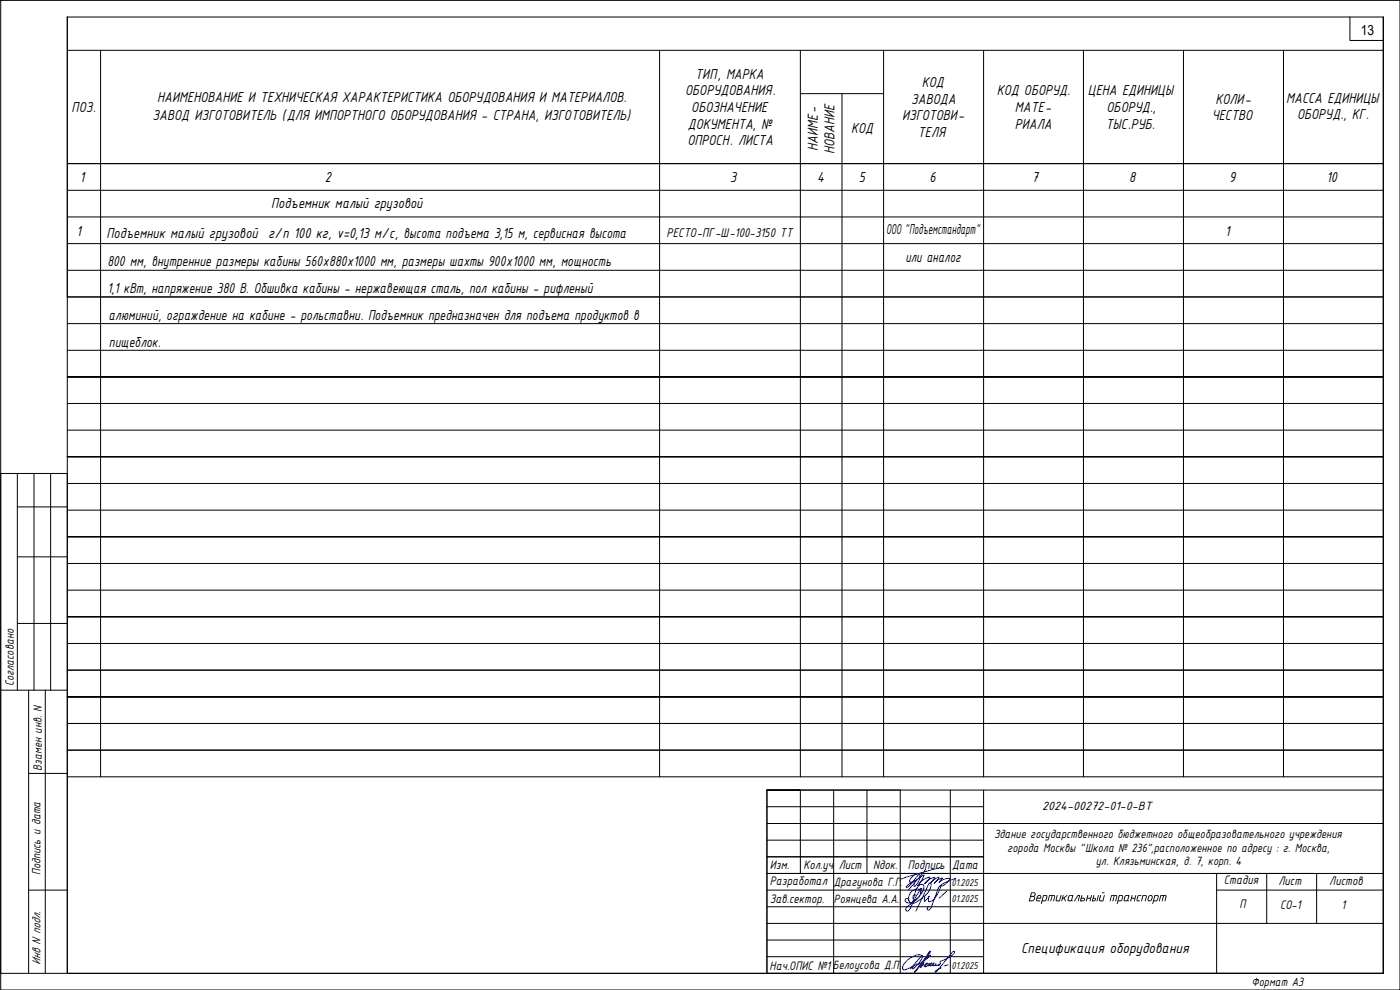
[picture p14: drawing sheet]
<svg xmlns="http://www.w3.org/2000/svg" width="420mm" height="297mm" viewBox="0 0 420 297" stroke-linecap="round" stroke-linejoin="round" font-family="sans-serif">
<defs><g id="words">
<g font-size="4.7">
<text x="208.7" y="23.6">ТИП, МАРКА</text>
<text x="205.7" y="28.6">ОБОРУДОВАНИЯ.</text>
<text x="276.6" y="26.1">КОД</text>
<text x="299.1" y="28.6">КОД ОБОРУД.</text>
<text x="326.5" y="28.6">ЦЕНА ЕДИНИЦЫ</text>
<text x="21.5" y="33.6">ПОЗ.</text>
<text x="45.8" y="35.9">ЗАВОД ИЗГОТОВИТЕЛЬ (ДЛЯ ИМПОРТНОГО ОБОРУДОВАНИЯ - СТРАНА, ИЗГОТОВИТЕЛЬ)</text>
<text x="47.2" y="30.6">НАИМЕНОВАНИЕ И ТЕХНИЧЕСКАЯ ХАРАКТЕРИСТИКА ОБОРУДОВАНИЯ И МАТЕРИАЛОВ.</text>
<text x="207.5" y="33.6">ОБОЗНАЧЕНИЕ</text>
<text x="273.5" y="31.1">ЗАВОДА</text>
<text x="304.6" y="33.6">МАТЕ-</text>
<text x="332.1" y="33.6">ОБОРУД.,</text>
<text x="364.7" y="31.1">КОЛИ-</text>
<text x="386" y="30.8">МАССА ЕДИНИЦЫ</text>
<text x="389.3" y="35.8">ОБОРУД., КГ.</text>
<text x="206.5" y="38.6">ДОКУМЕНТА, №</text>
<text x="255.4" y="39.9">КОД</text>
<text x="270.7" y="36.1">ИЗГОТОВИ-</text>
<text x="275.5" y="41.1">ТЕЛЯ</text>
<text x="304.6" y="38.6">РИАЛА</text>
<text x="331.9" y="38.6">ТЫС.РУБ.</text>
<text x="363.6" y="36.1">ЧЕСТВО</text>
<text x="206.3" y="43.6">ОПРОСН. ЛИСТА</text>
<text x="245.4" y="45.2" transform="rotate(-90 245.4 45.2)">НАИМЕ-</text>
<text x="250.4" y="46.3" transform="rotate(-90 250.4 46.3)">НОВАНИЕ</text>
<text x="24" y="54.6">1</text>
<text x="97.5" y="54.6">2</text>
<text x="219.1" y="54.6">3</text>
<text x="245.2" y="54.6">4</text>
<text x="257.7" y="54.6">5</text>
<text x="279" y="54.6">6</text>
<text x="309.7" y="54.6">7</text>
<text x="338.9" y="54.6">8</text>
<text x="368.9" y="54.6">9</text>
<text x="398.1" y="54.6">10</text>
<text x="81.4" y="62.3">Подъемник малый грузовой</text>
<text x="23" y="70.7">1</text>
<text x="32" y="71.5">Подъемник малый грузовой г/п 100 кг, v=0,13 м/с, высота подъема 3,15 м, сервисная высота</text>
<text x="265.9" y="70.3">ООО &quot;Подъемстандарт&quot;</text>
<text x="367.7" y="70.7">1</text>
<text x="32.2" y="79.9">800 мм, внутренние размеры кабины 560х880х1000 мм, размеры шахты 900х1000 мм, мощность</text>
<text x="271.7" y="78.7">или аналог</text>
<text x="32.2" y="87.9">1,1 кВт, напряжение 380 В. Обшивка кабины - нержавеющая сталь, пол кабины - рифленый</text>
<text x="32.6" y="95.9">алюминий, ограждение на кабине - рольставни. Подъемник предназначен для подъема продуктов в</text>
<text x="32.7" y="104.1">пищеблок.</text>
<text x="306.5" y="285.8">Спецификация оборудования</text>
</g>
<g font-size="4.2">
<text x="408.4" y="10.4">13</text>
<text x="308.4" y="270.5">Вертикальный транспорт</text>
</g>
<text font-size="4.1" x="200.1" y="71.1">РЕСТО-ПГ-Ш-100-3150 ТТ</text>
<g font-size="4">
<text x="231" y="260.7">Изм.</text>
<text x="241.1" y="260.7">Кол.уч</text>
<text x="251.7" y="260.7">Лист</text>
<text x="262" y="260.7">Nдок.</text>
<text x="272.4" y="260.7">Подпись</text>
<text x="285.8" y="260.7">Дата</text>
<text x="231" y="265.7">Разработал</text>
<text x="367.3" y="265.4">Стадия</text>
<text x="383.7" y="265.6">Лист</text>
<text x="398.9" y="265.7">Листов</text>
<text x="231" y="270.8">Зав.сектор.</text>
<text x="371.9" y="272.5">П</text>
<text x="384.2" y="272.6">СО-1</text>
<text x="402.6" y="272.6">1</text>
<text x="231" y="291.1">Нач.ОПИС №1Белоусова Д.П.</text>
</g>
<g font-size="3.9">
<text x="4.2" y="205.9" transform="rotate(-90 4.2 205.9)">Согласовано</text>
<text x="12.6" y="231.2" transform="rotate(-90 12.6 231.2)">Взамен инв. N</text>
<text x="312.8" y="242.9">2024-00272-01-0-ВТ</text>
<text x="298.3" y="251.4">Здание государственного бюджетного общеобразовательного учреждения</text>
<text x="302.3" y="255.5">города Москвы &quot;Школа № 236&quot;,расположенное по адресу : г. Москва,</text>
<text x="12.1" y="262.6" transform="rotate(-90 12.1 262.6)">Подпись и дата</text>
<text x="328.8" y="259.7">ул. Клязьминская, д. 7, корп. 4</text>
<text x="250.3" y="265.8">Драгунова Г.Г.</text>
<text x="250.3" y="270.8">Роянцева А.А.</text>
<text x="12.1" y="289.6" transform="rotate(-90 12.1 289.6)">Инв N подл.</text>
<text x="375.6" y="295.9">Формат А3</text>
</g>
<g font-size="3.3">
<text x="285.5" y="265.8">01.2025</text>
<text x="285.5" y="270.7">01.2025</text>
<text x="285.5" y="290.7">01.2025</text>
</g>
</g></defs>
<path d="M.2 .1h420v296.9h-420zM20.2 5.1h395v286.9h-395zM20.2 292h395M377.1 294h.6" fill="none" stroke="#000" stroke-width=".3"/>
<path d="M.2 142.1h20v149.9h-20zM5.2 142.1v65M5.2 152.1h15M10.2 142.1v65M15.2 142.1v65M5.2 167.1h15M5.2 187.1h15M.2 207.1h20M8.6 207.1v84.9M13.6 207.1v84.9M8.6 232.1h11.6M8.6 267.1h11.6" fill="none" stroke="#000" stroke-width=".3"/>
<!-- layer: Layer 2 -->
<g fill="none" stroke="#000" stroke-width=".3">
<path d="M20.2 5.1v84h395h-395M20.2 15.1h395M30.2 15.1v218M198 15.1v218M240.2 15.1v218M265.2 15.1v218M295.2 15.1v218M325.2 15.1v218M355.2 15.1v218M385.2 15.1v218M405.1 5.1v7h10M240.2 28.1h25"/>
<path d="M252.7 28.1v205M20.2 49.1h395M20.2 57.1h395M20.2 65.1h395M20.2 73.1h395M20.2 81.1h395M20.2 97.1h395M20.2 105.1h395M415.2 113.1h-395h395M20.2 129.1h395M20.2 121.1h395M415.2 137.1h-395h395"/>
<path d="M20.2 153.1h395M20.2 145.1h395M20.2 177.1h395M20.2 169.1h395M415.2 161.1h-395h395M20.2 193.1h395M415.2 185.1h-395h395M20.2 201.1h395M20.2 217.1h395M415.2 209.1h-395h395M20.2 225.1h395M20.2 233.1h395"/>
</g>
<!-- layer: 0 -->
<path d="M415.2 5.1v286.9" fill="none" stroke="#000" stroke-width=".3"/>
<path d="M415.2 5.1v286.9" fill="none" stroke="#000" stroke-width=".3"/>
<g fill="none" stroke="#000" stroke-width=".3">
<path d="M250.2 237.1v54.9M260.2 237.1v25M285.2 237.1v54.9M295.2 237.1v54.9h-65v-54.9h185v54.9M230.2 247.1h185M230.2 257.1h65M230.2 242h65M230.2 252.1h65M230.2 262.1h185M230.2 277.1h184.9M230.2 267.1h65M230.2 272.1h65"/>
<path d="M240.2 262.1v-25h-10h40v54.9M364.2 262.1h29.9M365.1 267.1h50.1M365.1 262.1v29.9M380.2 262.1v15M395.1 262.1v15M230.2 282.1h65M230.2 287h65"/>
</g>
<path d="M295.2 292h120" fill="none" stroke="#000" stroke-width=".3"/>
<!-- layer: Shtamp -->
<g fill="#000">
<path d="M333.5 268.5l1.7 .2-.3 1.8-.2-.2 .3-1.4-.2-.1h-.3l-.5 1.7-.2-.2 .5-1.5h-.6l-.4 1.5-.3 .1zM339.6 268.6h.3l-.2 .8h.9l.1-.8h.3l-.5 1.9-.2-.1 .2-.8h-.9l-.2 .8-.2-.1zM341.4 268.8l.4-.3 .7 .1-.9 .4-.3 1.1 .8 .1-.1 .3h-.6l-.3-.3zM342.9 268.6l1-.1 .3 .3-.5 1.7-.1-.2 .3-1.4-.2-.1h-.5l-.5 1.6h-.2zM348.2 268.6l1.6-.1 .3 .3-.4 1.6-.2-.1 .3-1.2-.2-.3h-.3l-.5 1.7-.1-.2 .3-1.5h-.5l-.4 1.6h-.3z"/>
<path d="M335.8 268.6l1-.1 .3 .5-.4 1.3-1.1 .2-.4 .8zM336 268.8l-.3 1.4h.7l.2-.3 .2-1z"/>
<path d="M337.8 268.9l-.3 1.1 .6 .2 .5-1.4zM337.7 268.7l1.3-.1-.4 1.4 .2 .4-1.2 .1-.4-.3z"/>
<path d="M344.7 268.8l.8-.3 .4 .4-.1 1-.4 .5-.6 .1-.4-.4zM345 268.9l-.4 .9 .2 .4 .6-.1 .3-.9-.1-.3z"/>
<path d="M346.5 268.6l1-.1 .3 .6-.5 1.2-1.1 .2-.3 .8zM346.7 268.8l-.4 1.4h.7l.3-.3 .2-1z"/>
</g>
<!-- layer: Layer 2 -->
<g fill="none" stroke="#00f" stroke-width=".3">
<path d="M274.6 269.5l.3-.9-.5-.1-.3 .2-.1 .8 .2 .3 .5 .1 .6-.3 .9-1.3 .1-.9a1.75 1.75 0 0 0-3 .5l-.6 1.3v.8l.3 .7 .6 .4 1.4-.4 2.6-1.9a3.5 3.5 0 0 0 1.7-3.8h-.4l-.3 .4-3.7 8M275.1 269.6l-1.2 1.1-1.1 .3-1.1-.5v-.5a.61 .61 0 0 1 .7-.4 .61 .61 0 0 1 .4 .6M275.5 262.6l-2.4 3-.7 .6a.23 .23 0 0 1-.3 0 .23 .23 0 0 1 0-.3l1.2-.9 1.1-.4-.1 1.4 .3-.1 1.2-1.7 .3-1.1-.1-.6-.4-.3-.8 .1-1 .7-.8 1.3a.33 .33 0 0 0 .1 .3 .33 .33 0 0 0 .4 .1l1.3-.6 2.5-1.6-.8 1.8-1 1.5 .9-1.3 1.8-1.1 .9-.2-1.6 2 1.9-1.6 1.1-.4-1.3 1.8 1.3-1.2 1.3-.6-1.4 1.8a4.9 4.9 0 0 1 2.4-1.6l-1 1.4 .8-.7 1.3-.5h1.3v.2l-1.7 1.7-1.1 .3v-.2l.4-.4 4-1.6M276.4 268.1l-1.1 1.6-3.2 2.5-.3 .5 .3 .7 .8-.4 .8-1.4 .8-3.5 .8-1.8 .8-.8 .7-.2 .4 .3v1l-.3 1-.7 .5 .4-1.5-.1 .2a.29 .29 0 0 1-.2 .4 .29 .29 0 0 1-.3-.3 .29 .29 0 0 1 .2-.3l-1.1 2M277.6 269.1l-.1 1.4 1.3-1.6-.1 .3a.98 .98 0 0 0 .1 1.3l.8-.1 .8-.7 1-1.5 1.1-2.5-.7 .4-2.3 6.1-.7 .8a.43 .43 0 0 1-.6-.3 .43 .43 0 0 1 .4-.5v-.1M277.8 260.8l-1 1.4-4.2 4.8M282.2 260.3l-10.9 3.1a.97 .97 0 0 0-1.1 .9M284.1 267.4l-2.2 2.1M276.7 286.7l-3.4 3.8 .8-.5-.1 .7a9.3 9.3 0 0 0 2.8-3.2 .91 .91 0 0 0-.4-1 .91 .91 0 0 0-1 0l-1.7 .6-1.5 1.1-1.2 1.5-.1 1 .3 .3h.5l3.5-1.8M276.9 289l.4-.2-1.1 1.6 .2-.4 .6-.5M277.4 289.8l.5-.3 .4-.5-.6 .2a.47 .47 0 0 0-.3 .8 .47 .47 0 0 0 .8-.1l.8-.8h-.2a.32 .32 0 0 0-.4 .4 .32 .32 0 0 0 .6 .2l.7-.8-.4 .4-.2 .5 .7-.3 .6-.6-.4 .3a.37 .37 0 0 0 .1 .6 .37 .37 0 0 0 .5-.2l.3-.4a.38 .38 0 0 0 0 .6 .38 .38 0 0 0 .6-.2l.2-.3v.3a.55 .55 0 0 0 .5-.3 .55 .55 0 0 0 0-.6v-.3l1.3-.5 2.4-1.4a.75 .75 0 0 0 .4-1.1l-.5 .3-5.1 6.3-.1-.3a1.4 1.4 0 0 1 1.3-1.1l.6-.2M278.1 287.6l1.1-1.1-2 2a9.3 9.3 0 0 0-2.8 3.2 9.9 9.9 0 0 0 2.9-3.7l1.5-2.3 .5-.3-.2 .5-1.3 1.6-2.2 2"/>
<path d="M284.6 289.5l-1.3 .3"/>
</g>
<use href="#words"/>
</svg>
